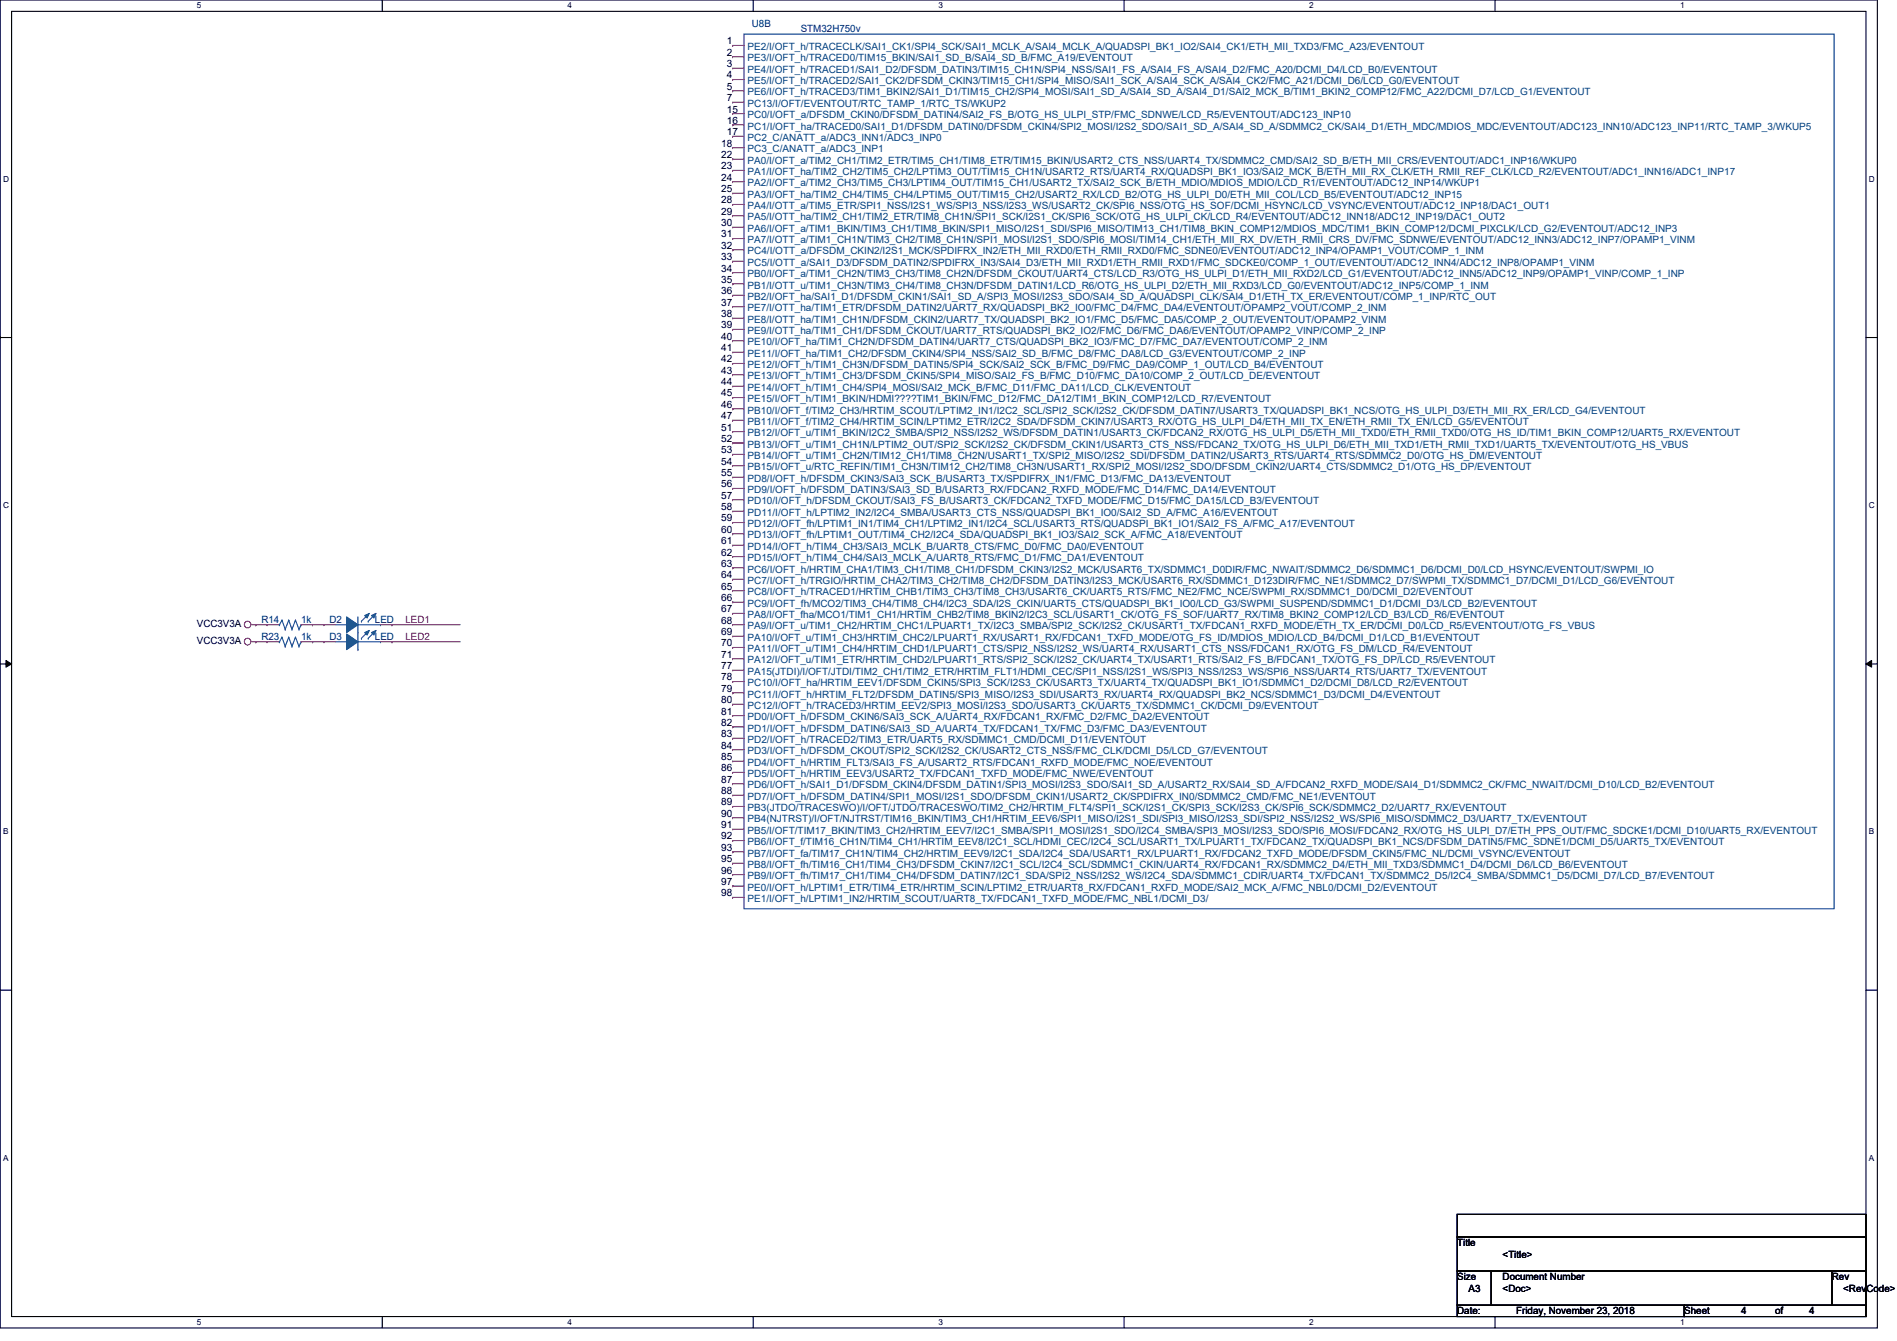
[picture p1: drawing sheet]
<svg xmlns="http://www.w3.org/2000/svg" width="297mm" height="210mm" viewBox="0 0 297 210" stroke-linecap="round" stroke-linejoin="round" font-family="sans-serif">
<defs><g id="words">
<g font-size="1.6" fill="#000080">
<text x="117.7" y="4.3">U8B</text>
<text x="125.4" y="5">STM32H750v</text>
<text x="40.9" y="97.5">R14</text>
<text x="40.9" y="100.1">R23</text>
<text x="47.2" y="97.5">1k</text>
<text x="47.2" y="100.1">1k</text>
<text x="51.6" y="97.5">D2</text>
<text x="51.6" y="100.1">D3</text>
<text x="58.7" y="97.5">LED</text>
<text x="58.7" y="100.1">LED</text>
</g>
<g font-size="1.6">
<text x="113.8" y="6.9">1</text>
<text x="113.8" y="8.7">2</text>
<text x="113.8" y="10.5">3</text>
<text x="113.8" y="12.3">4</text>
<text x="113.8" y="14.1">5</text>
<text x="113.8" y="15.8">7</text>
<text x="113.8" y="17.6">15</text>
<text x="112.9" y="22.9">18</text>
<text x="113.8" y="19.4">16</text>
<text x="113.8" y="21.2">17</text>
<text x="112.9" y="24.7">22</text>
<text x="112.9" y="26.5">23</text>
<text x="112.9" y="28.3">24</text>
<text x="112.9" y="30.1">25</text>
<text x="112.9" y="31.8">28</text>
<text x="112.9" y="33.6">29</text>
<text x="112.9" y="35.4">30</text>
<text x="112.9" y="37.2">31</text>
<text x="112.9" y="38.9">32</text>
<text x="112.9" y="40.7">33</text>
<text x="112.9" y="42.5">34</text>
<text x="112.9" y="44.3">35</text>
<text x="112.9" y="46.1">36</text>
<text x="112.9" y="47.8">37</text>
<text x="112.9" y="49.6">38</text>
<text x="112.9" y="51.4">39</text>
<text x="112.9" y="53.2">40</text>
<text x="112.9" y="54.9">41</text>
<text x="112.9" y="56.7">42</text>
<text x="112.9" y="58.5">43</text>
<text x="112.9" y="60.3">44</text>
<text x="112.9" y="62.1">45</text>
<text x="112.9" y="63.8">46</text>
<text x="112.9" y="65.6">47</text>
<text x="112.9" y="67.4">51</text>
<text x="112.9" y="69.2">52</text>
<text x="112.9" y="71">53</text>
<text x="112.9" y="72.7">54</text>
<text x="112.9" y="74.5">55</text>
<text x="112.9" y="76.3">56</text>
<text x="112.9" y="78.1">57</text>
<text x="112.9" y="79.8">58</text>
<text x="112.9" y="81.6">59</text>
<text x="112.9" y="83.4">60</text>
<text x="112.9" y="85.2">61</text>
<text x="112.9" y="87">62</text>
<text x="112.9" y="88.7">63</text>
<text x="112.9" y="90.5">64</text>
<text x="112.9" y="92.3">65</text>
<text x="112.9" y="94.1">66</text>
<text x="112.9" y="95.8">67</text>
<text x="30.8" y="98.2">VCC3V3A</text>
<text x="30.8" y="100.8">VCC3V3A</text>
<text x="112.9" y="97.6">68</text>
<text x="112.9" y="99.4">69</text>
<text x="112.9" y="101.2">70</text>
<text x="112.9" y="103">71</text>
<text x="112.9" y="104.7">77</text>
<text x="112.9" y="106.5">78</text>
<text x="112.9" y="108.3">79</text>
<text x="112.9" y="110.1">80</text>
<text x="112.9" y="111.8">81</text>
<text x="112.9" y="113.6">82</text>
<text x="112.9" y="115.4">83</text>
<text x="112.9" y="117.2">84</text>
<text x="112.9" y="119">85</text>
<text x="112.9" y="120.7">86</text>
<text x="112.9" y="122.5">87</text>
<text x="112.9" y="124.3">88</text>
<text x="112.9" y="126.1">89</text>
<text x="112.9" y="127.8">90</text>
<text x="112.9" y="129.6">91</text>
<text x="112.9" y="131.4">92</text>
<text x="112.9" y="133.2">93</text>
<text x="112.9" y="135">95</text>
<text x="112.9" y="136.7">96</text>
<text x="112.9" y="138.5">97</text>
<text x="112.9" y="140.3">98</text>
<text x="228.2" y="195.1">Title</text>
<text x="235.3" y="196.8">&lt;Title&gt;</text>
<text x="228.2" y="200.4">Size</text>
<text x="230" y="202.2">A3</text>
<text x="235.3" y="200.4">Document Number</text>
<text x="235.3" y="202.2">&lt;Doc&gt;</text>
<text x="286.8" y="200.4">Rev</text>
<text x="288.6" y="202.2">&lt;RevCode&gt;</text>
<text x="228.2" y="205.7">Date:</text>
<text x="237.4" y="205.7">Friday, November 23, 2018</text>
<text x="263.7" y="205.7">Sheet</text>
<text x="272.6" y="205.7">4</text>
<text x="278" y="205.7">of</text>
<text x="283.3" y="205.7">4</text>
</g>
<g font-size="1.6" fill="#004080">
<text x="117" y="7.8">PE2/I/OFT_h/TRACECLK/SAI1_CK1/SPI4_SCK/SAI1_MCLK_A/SAI4_MCLK_A/QUADSPI_BK1_IO2/SAI4_CK1/ETH_MII_TXD3/FMC_A23/EVENTOUT</text>
<text x="117" y="9.6">PE3/I/OFT_h/TRACED0/TIM15_BKIN/SAI1_SD_B/SAI4_SD_B/FMC_A19/EVENTOUT</text>
<text x="117" y="11.4">PE4/I/OFT_h/TRACED1/SAI1_D2/DFSDM_DATIN3/TIM15_CH1N/SPI4_NSS/SAI1_FS_A/SAI4_FS_A/SAI4_D2/FMC_A20/DCMI_D4/LCD_B0/EVENTOUT</text>
<text x="117" y="13.2">PE5/I/OFT_h/TRACED2/SAI1_CK2/DFSDM_CKIN3/TIM15_CH1/SPI4_MISO/SAI1_SCK_A/SAI4_SCK_A/SAI4_CK2/FMC_A21/DCMI_D6/LCD_G0/EVENTOUT</text>
<text x="117" y="14.9">PE6/I/OFT_h/TRACED3/TIM1_BKIN2/SAI1_D1/TIM15_CH2/SPI4_MOSI/SAI1_SD_A/SAI4_SD_A/SAI4_D1/SAI2_MCK_B/TIM1_BKIN2_COMP12/FMC_A22/DCMI_D7/LCD_G1/EVENTOUT</text>
<text x="117" y="16.7">PC13/I/OFT/EVENTOUT/RTC_TAMP_1/RTC_TS/WKUP2</text>
<text x="117" y="18.5">PC0/I/OFT_a/DFSDM_CKIN0/DFSDM_DATIN4/SAI2_FS_B/OTG_HS_ULPI_STP/FMC_SDNWE/LCD_R5/EVENTOUT/ADC123_INP10</text>
<text x="117" y="20.3">PC1/I/OFT_ha/TRACED0/SAI1_D1/DFSDM_DATIN0/DFSDM_CKIN4/SPI2_MOSI/I2S2_SDO/SAI1_SD_A/SAI4_SD_A/SDMMC2_CK/SAI4_D1/ETH_MDC/MDIOS_MDC/EVENTOUT/ADC123_INN10/ADC123_INP11/RTC_TAMP_3/WKUP5</text>
<text x="117" y="22.1">PC2_C/ANATT_a/ADC3_INN1/ADC3_INP0</text>
<text x="117" y="23.8">PC3_C/ANATT_a/ADC3_INP1</text>
<text x="117" y="25.6">PA0/I/OFT_a/TIM2_CH1/TIM2_ETR/TIM5_CH1/TIM8_ETR/TIM15_BKIN/USART2_CTS_NSS/UART4_TX/SDMMC2_CMD/SAI2_SD_B/ETH_MII_CRS/EVENTOUT/ADC1_INP16/WKUP0</text>
<text x="117" y="27.4">PA1/I/OFT_ha/TIM2_CH2/TIM5_CH2/LPTIM3_OUT/TIM15_CH1N/USART2_RTS/UART4_RX/QUADSPI_BK1_IO3/SAI2_MCK_B/ETH_MII_RX_CLK/ETH_RMII_REF_CLK/LCD_R2/EVENTOUT/ADC1_INN16/ADC1_INP17</text>
<text x="117" y="29.2">PA2/I/OFT_a/TIM2_CH3/TIM5_CH3/LPTIM4_OUT/TIM15_CH1/USART2_TX/SAI2_SCK_B/ETH_MDIO/MDIOS_MDIO/LCD_R1/EVENTOUT/ADC12_INP14/WKUP1</text>
<text x="117" y="30.9">PA3/I/OFT_ha/TIM2_CH4/TIM5_CH4/LPTIM5_OUT/TIM15_CH2/USART2_RX/LCD_B2/OTG_HS_ULPI_D0/ETH_MII_COL/LCD_B5/EVENTOUT/ADC12_INP15</text>
<text x="117" y="32.7">PA4/I/OTT_a/TIM5_ETR/SPI1_NSS/I2S1_WS/SPI3_NSS/I2S3_WS/USART2_CK/SPI6_NSS/OTG_HS_SOF/DCMI_HSYNC/LCD_VSYNC/EVENTOUT/ADC12_INP18/DAC1_OUT1</text>
<text x="117" y="34.5">PA5/I/OTT_ha/TIM2_CH1/TIM2_ETR/TIM8_CH1N/SPI1_SCK/I2S1_CK/SPI6_SCK/OTG_HS_ULPI_CK/LCD_R4/EVENTOUT/ADC12_INN18/ADC12_INP19/DAC1_OUT2</text>
<text x="117" y="36.3">PA6/I/OFT_a/TIM1_BKIN/TIM3_CH1/TIM8_BKIN/SPI1_MISO/I2S1_SDI/SPI6_MISO/TIM13_CH1/TIM8_BKIN_COMP12/MDIOS_MDC/TIM1_BKIN_COMP12/DCMI_PIXCLK/LCD_G2/EVENTOUT/ADC12_INP3</text>
<text x="117" y="38.1">PA7/I/OTT_a/TIM1_CH1N/TIM3_CH2/TIM8_CH1N/SPI1_MOSI/I2S1_SDO/SPI6_MOSI/TIM14_CH1/ETH_MII_RX_DV/ETH_RMII_CRS_DV/FMC_SDNWE/EVENTOUT/ADC12_INN3/ADC12_INP7/OPAMP1_VINM</text>
<text x="117" y="39.8">PC4/I/OTT_a/DFSDM_CKIN2/I2S1_MCK/SPDIFRX_IN2/ETH_MII_RXD0/ETH_RMII_RXD0/FMC_SDNE0/EVENTOUT/ADC12_INP4/OPAMP1_VOUT/COMP_1_INM</text>
<text x="117" y="41.6">PC5/I/OTT_a/SAI1_D3/DFSDM_DATIN2/SPDIFRX_IN3/SAI4_D3/ETH_MII_RXD1/ETH_RMII_RXD1/FMC_SDCKE0/COMP_1_OUT/EVENTOUT/ADC12_INN4/ADC12_INP8/OPAMP1_VINM</text>
<text x="117" y="43.4">PB0/I/OFT_a/TIM1_CH2N/TIM3_CH3/TIM8_CH2N/DFSDM_CKOUT/UART4_CTS/LCD_R3/OTG_HS_ULPI_D1/ETH_MII_RXD2/LCD_G1/EVENTOUT/ADC12_INN5/ADC12_INP9/OPAMP1_VINP/COMP_1_INP</text>
<text x="117" y="45.2">PB1/I/OTT_u/TIM1_CH3N/TIM3_CH4/TIM8_CH3N/DFSDM_DATIN1/LCD_R6/OTG_HS_ULPI_D2/ETH_MII_RXD3/LCD_G0/EVENTOUT/ADC12_INP5/COMP_1_INM</text>
<text x="117" y="46.9">PB2/I/OFT_ha/SAI1_D1/DFSDM_CKIN1/SAI1_SD_A/SPI3_MOSI/I2S3_SDO/SAI4_SD_A/QUADSPI_CLK/SAI4_D1/ETH_TX_ER/EVENTOUT/COMP_1_INP/RTC_OUT</text>
<text x="117" y="48.7">PE7/I/OTT_ha/TIM1_ETR/DFSDM_DATIN2/UART7_RX/QUADSPI_BK2_IO0/FMC_D4/FMC_DA4/EVENTOUT/OPAMP2_VOUT/COMP_2_INM</text>
<text x="117" y="50.5">PE8/I/OTT_ha/TIM1_CH1N/DFSDM_CKIN2/UART7_TX/QUADSPI_BK2_IO1/FMC_D5/FMC_DA5/COMP_2_OUT/EVENTOUT/OPAMP2_VINM</text>
<text x="117" y="52.3">PE9/I/OTT_ha/TIM1_CH1/DFSDM_CKOUT/UART7_RTS/QUADSPI_BK2_IO2/FMC_D6/FMC_DA6/EVENTOUT/OPAMP2_VINP/COMP_2_INP</text>
<text x="117" y="54.1">PE10/I/OFT_ha/TIM1_CH2N/DFSDM_DATIN4/UART7_CTS/QUADSPI_BK2_IO3/FMC_D7/FMC_DA7/EVENTOUT/COMP_2_INM</text>
<text x="117" y="55.8">PE11/I/OFT_ha/TIM1_CH2/DFSDM_CKIN4/SPI4_NSS/SAI2_SD_B/FMC_D8/FMC_DA8/LCD_G3/EVENTOUT/COMP_2_INP</text>
<text x="117" y="57.6">PE12/I/OFT_h/TIM1_CH3N/DFSDM_DATIN5/SPI4_SCK/SAI2_SCK_B/FMC_D9/FMC_DA9/COMP_1_OUT/LCD_B4/EVENTOUT</text>
<text x="117" y="59.4">PE13/I/OFT_h/TIM1_CH3/DFSDM_CKIN5/SPI4_MISO/SAI2_FS_B/FMC_D10/FMC_DA10/COMP_2_OUT/LCD_DE/EVENTOUT</text>
<text x="117" y="61.2">PE14/I/OFT_h/TIM1_CH4/SPI4_MOSI/SAI2_MCK_B/FMC_D11/FMC_DA11/LCD_CLK/EVENTOUT</text>
<text x="117" y="62.9">PE15/I/OFT_h/TIM1_BKIN/HDMI????TIM1_BKIN/FMC_D12/FMC_DA12/TIM1_BKIN_COMP12/LCD_R7/EVENTOUT</text>
<text x="117" y="64.7">PB10/I/OFT_f/TIM2_CH3/HRTIM_SCOUT/LPTIM2_IN1/I2C2_SCL/SPI2_SCK/I2S2_CK/DFSDM_DATIN7/USART3_TX/QUADSPI_BK1_NCS/OTG_HS_ULPI_D3/ETH_MII_RX_ER/LCD_G4/EVENTOUT</text>
<text x="117" y="66.5">PB11/I/OFT_f/TIM2_CH4/HRTIM_SCIN/LPTIM2_ETR/I2C2_SDA/DFSDM_CKIN7/USART3_RX/OTG_HS_ULPI_D4/ETH_MII_TX_EN/ETH_RMII_TX_EN/LCD_G5/EVENTOUT</text>
<text x="117" y="68.3">PB12/I/OFT_u/TIM1_BKIN/I2C2_SMBA/SPI2_NSS/I2S2_WS/DFSDM_DATIN1/USART3_CK/FDCAN2_RX/OTG_HS_ULPI_D5/ETH_MII_TXD0/ETH_RMII_TXD0/OTG_HS_ID/TIM1_BKIN_COMP12/UART5_RX/EVENTOUT</text>
<text x="117" y="70.1">PB13/I/OFT_u/TIM1_CH1N/LPTIM2_OUT/SPI2_SCK/I2S2_CK/DFSDM_CKIN1/USART3_CTS_NSS/FDCAN2_TX/OTG_HS_ULPI_D6/ETH_MII_TXD1/ETH_RMII_TXD1/UART5_TX/EVENTOUT/OTG_HS_VBUS</text>
<text x="117" y="71.8">PB14/I/OFT_u/TIM1_CH2N/TIM12_CH1/TIM8_CH2N/USART1_TX/SPI2_MISO/I2S2_SDI/DFSDM_DATIN2/USART3_RTS/UART4_RTS/SDMMC2_D0/OTG_HS_DM/EVENTOUT</text>
<text x="117" y="73.6">PB15/I/OFT_u/RTC_REFIN/TIM1_CH3N/TIM12_CH2/TIM8_CH3N/USART1_RX/SPI2_MOSI/I2S2_SDO/DFSDM_CKIN2/UART4_CTS/SDMMC2_D1/OTG_HS_DP/EVENTOUT</text>
<text x="117" y="75.4">PD8/I/OFT_h/DFSDM_CKIN3/SAI3_SCK_B/USART3_TX/SPDIFRX_IN1/FMC_D13/FMC_DA13/EVENTOUT</text>
<text x="117" y="77.2">PD9/I/OFT_h/DFSDM_DATIN3/SAI3_SD_B/USART3_RX/FDCAN2_RXFD_MODE/FMC_D14/FMC_DA14/EVENTOUT</text>
<text x="117" y="79">PD10/I/OFT_h/DFSDM_CKOUT/SAI3_FS_B/USART3_CK/FDCAN2_TXFD_MODE/FMC_D15/FMC_DA15/LCD_B3/EVENTOUT</text>
<text x="117" y="80.7">PD11/I/OFT_h/LPTIM2_IN2/I2C4_SMBA/USART3_CTS_NSS/QUADSPI_BK1_IO0/SAI2_SD_A/FMC_A16/EVENTOUT</text>
<text x="117" y="82.5">PD12/I/OFT_fh/LPTIM1_IN1/TIM4_CH1/LPTIM2_IN1/I2C4_SCL/USART3_RTS/QUADSPI_BK1_IO1/SAI2_FS_A/FMC_A17/EVENTOUT</text>
<text x="117" y="84.3">PD13/I/OFT_fh/LPTIM1_OUT/TIM4_CH2/I2C4_SDA/QUADSPI_BK1_IO3/SAI2_SCK_A/FMC_A18/EVENTOUT</text>
<text x="117" y="86.1">PD14/I/OFT_h/TIM4_CH3/SAI3_MCLK_B/UART8_CTS/FMC_D0/FMC_DA0/EVENTOUT</text>
<text x="117" y="87.8">PD15/I/OFT_h/TIM4_CH4/SAI3_MCLK_A/UART8_RTS/FMC_D1/FMC_DA1/EVENTOUT</text>
<text x="117" y="89.6">PC6/I/OFT_h/HRTIM_CHA1/TIM3_CH1/TIM8_CH1/DFSDM_CKIN3/I2S2_MCK/USART6_TX/SDMMC1_D0DIR/FMC_NWAIT/SDMMC2_D6/SDMMC1_D6/DCMI_D0/LCD_HSYNC/EVENTOUT/SWPMI_IO</text>
<text x="117" y="91.4">PC7/I/OFT_h/TRGIO/HRTIM_CHA2/TIM3_CH2/TIM8_CH2/DFSDM_DATIN3/I2S3_MCK/USART6_RX/SDMMC1_D123DIR/FMC_NE1/SDMMC2_D7/SWPMI_TX/SDMMC1_D7/DCMI_D1/LCD_G6/EVENTOUT</text>
<text x="117" y="93.2">PC8/I/OFT_h/TRACED1/HRTIM_CHB1/TIM3_CH3/TIM8_CH3/USART6_CK/UART5_RTS/FMC_NE2/FMC_NCE/SWPMI_RX/SDMMC1_D0/DCMI_D2/EVENTOUT</text>
<text x="117" y="95">PC9/I/OFT_fh/MCO2/TIM3_CH4/TIM8_CH4/I2C3_SDA/I2S_CKIN/UART5_CTS/QUADSPI_BK1_IO0/LCD_G3/SWPMI_SUSPEND/SDMMC1_D1/DCMI_D3/LCD_B2/EVENTOUT</text>
<text x="117" y="96.7">PA8/I/OFT_fha/MCO1/TIM1_CH1/HRTIM_CHB2/TIM8_BKIN2/I2C3_SCL/USART1_CK/OTG_FS_SOF/UART7_RX/TIM8_BKIN2_COMP12/LCD_B3/LCD_R6/EVENTOUT</text>
<text x="117" y="98.5">PA9/I/OFT_u/TIM1_CH2/HRTIM_CHC1/LPUART1_TX/I2C3_SMBA/SPI2_SCK/I2S2_CK/USART1_TX/FDCAN1_RXFD_MODE/ETH_TX_ER/DCMI_D0/LCD_R5/EVENTOUT/OTG_FS_VBUS</text>
<text x="117" y="100.3">PA10/I/OFT_u/TIM1_CH3/HRTIM_CHC2/LPUART1_RX/USART1_RX/FDCAN1_TXFD_MODE/OTG_FS_ID/MDIOS_MDIO/LCD_B4/DCMI_D1/LCD_B1/EVENTOUT</text>
<text x="117" y="102.1">PA11/I/OFT_u/TIM1_CH4/HRTIM_CHD1/LPUART1_CTS/SPI2_NSS/I2S2_WS/UART4_RX/USART1_CTS_NSS/FDCAN1_RX/OTG_FS_DM/LCD_R4/EVENTOUT</text>
<text x="117" y="103.8">PA12/I/OFT_u/TIM1_ETR/HRTIM_CHD2/LPUART1_RTS/SPI2_SCK/I2S2_CK/UART4_TX/USART1_RTS/SAI2_FS_B/FDCAN1_TX/OTG_FS_DP/LCD_R5/EVENTOUT</text>
<text x="117" y="105.6">PA15(JTDI)/I/OFT/JTDI/TIM2_CH1/TIM2_ETR/HRTIM_FLT1/HDMI_CEC/SPI1_NSS/I2S1_WS/SPI3_NSS/I2S3_WS/SPI6_NSS/UART4_RTS/UART7_TX/EVENTOUT</text>
<text x="117" y="107.4">PC10/I/OFT_ha/HRTIM_EEV1/DFSDM_CKIN5/SPI3_SCK/I2S3_CK/USART3_TX/UART4_TX/QUADSPI_BK1_IO1/SDMMC1_D2/DCMI_D8/LCD_R2/EVENTOUT</text>
<text x="117" y="109.2">PC11/I/OFT_h/HRTIM_FLT2/DFSDM_DATIN5/SPI3_MISO/I2S3_SDI/USART3_RX/UART4_RX/QUADSPI_BK2_NCS/SDMMC1_D3/DCMI_D4/EVENTOUT</text>
<text x="117" y="111">PC12/I/OFT_h/TRACED3/HRTIM_EEV2/SPI3_MOSI/I2S3_SDO/USART3_CK/UART5_TX/SDMMC1_CK/DCMI_D9/EVENTOUT</text>
<text x="117" y="112.7">PD0/I/OFT_h/DFSDM_CKIN6/SAI3_SCK_A/UART4_RX/FDCAN1_RX/FMC_D2/FMC_DA2/EVENTOUT</text>
<text x="117" y="114.5">PD1/I/OFT_h/DFSDM_DATIN6/SAI3_SD_A/UART4_TX/FDCAN1_TX/FMC_D3/FMC_DA3/EVENTOUT</text>
<text x="117" y="116.3">PD2/I/OFT_h/TRACED2/TIM3_ETR/UART5_RX/SDMMC1_CMD/DCMI_D11/EVENTOUT</text>
<text x="117" y="118.1">PD3/I/OFT_h/DFSDM_CKOUT/SPI2_SCK/I2S2_CK/USART2_CTS_NSS/FMC_CLK/DCMI_D5/LCD_G7/EVENTOUT</text>
<text x="117" y="119.8">PD4/I/OFT_h/HRTIM_FLT3/SAI3_FS_A/USART2_RTS/FDCAN1_RXFD_MODE/FMC_NOE/EVENTOUT</text>
<text x="117" y="121.6">PD5/I/OFT_h/HRTIM_EEV3/USART2_TX/FDCAN1_TXFD_MODE/FMC_NWE/EVENTOUT</text>
<text x="117" y="123.4">PD6/I/OFT_h/SAI1_D1/DFSDM_CKIN4/DFSDM_DATIN1/SPI3_MOSI/I2S3_SDO/SAI1_SD_A/USART2_RX/SAI4_SD_A/FDCAN2_RXFD_MODE/SAI4_D1/SDMMC2_CK/FMC_NWAIT/DCMI_D10/LCD_B2/EVENTOUT</text>
<text x="117" y="125.2">PD7/I/OFT_h/DFSDM_DATIN4/SPI1_MOSI/I2S1_SDO/DFSDM_CKIN1/USART2_CK/SPDIFRX_IN0/SDMMC2_CMD/FMC_NE1/EVENTOUT</text>
<text x="117" y="127">PB3(JTDO/TRACESWO)/I/OFT/JTDO/TRACESWO/TIM2_CH2/HRTIM_FLT4/SPI1_SCK/I2S1_CK/SPI3_SCK/I2S3_CK/SPI6_SCK/SDMMC2_D2/UART7_RX/EVENTOUT</text>
<text x="117" y="128.7">PB4(NJTRST)/I/OFT/NJTRST/TIM16_BKIN/TIM3_CH1/HRTIM_EEV6/SPI1_MISO/I2S1_SDI/SPI3_MISO/I2S3_SDI/SPI2_NSS/I2S2_WS/SPI6_MISO/SDMMC2_D3/UART7_TX/EVENTOUT</text>
<text x="117" y="130.5">PB5/I/OFT/TIM17_BKIN/TIM3_CH2/HRTIM_EEV7/I2C1_SMBA/SPI1_MOSI/I2S1_SDO/I2C4_SMBA/SPI3_MOSI/I2S3_SDO/SPI6_MOSI/FDCAN2_RX/OTG_HS_ULPI_D7/ETH_PPS_OUT/FMC_SDCKE1/DCMI_D10/UART5_RX/EVENTOUT</text>
<text x="117" y="132.3">PB6/I/OFT_f/TIM16_CH1N/TIM4_CH1/HRTIM_EEV8/I2C1_SCL/HDMI_CEC/I2C4_SCL/USART1_TX/LPUART1_TX/FDCAN2_TX/QUADSPI_BK1_NCS/DFSDM_DATIN5/FMC_SDNE1/DCMI_D5/UART5_TX/EVENTOUT</text>
<text x="117" y="134.1">PB7/I/OFT_fa/TIM17_CH1N/TIM4_CH2/HRTIM_EEV9/I2C1_SDA/I2C4_SDA/USART1_RX/LPUART1_RX/FDCAN2_TXFD_MODE/DFSDM_CKIN5/FMC_NL/DCMI_VSYNC/EVENTOUT</text>
<text x="117" y="135.8">PB8/I/OFT_fh/TIM16_CH1/TIM4_CH3/DFSDM_CKIN7/I2C1_SCL/I2C4_SCL/SDMMC1_CKIN/UART4_RX/FDCAN1_RX/SDMMC2_D4/ETH_MII_TXD3/SDMMC1_D4/DCMI_D6/LCD_B6/EVENTOUT</text>
<text x="117" y="137.6">PB9/I/OFT_fh/TIM17_CH1/TIM4_CH4/DFSDM_DATIN7/I2C1_SDA/SPI2_NSS/I2S2_WS/I2C4_SDA/SDMMC1_CDIR/UART4_TX/FDCAN1_TX/SDMMC2_D5/I2C4_SMBA/SDMMC1_D5/DCMI_D7/LCD_B7/EVENTOUT</text>
<text x="117" y="139.4">PE0/I/OFT_h/LPTIM1_ETR/TIM4_ETR/HRTIM_SCIN/LPTIM2_ETR/UART8_RX/FDCAN1_RXFD_MODE/SAI2_MCK_A/FMC_NBL0/DCMI_D2/EVENTOUT</text>
<text x="117" y="141.2">PE1/I/OFT_h/LPTIM1_IN2/HRTIM_SCOUT/UART8_TX/FDCAN1_TXFD_MODE/FMC_NBL1/DCMI_D3/</text>
</g>
<g font-size="1.6" fill="#f00">
<text x="63.5" y="97.5">LED1</text>
<text x="63.5" y="100.1">LED2</text>
</g>
<g font-size="1.3">
<text x="30.8" y="1.3">5</text>
<text x="88.9" y="1.3">4</text>
<text x="146.9" y="1.3">3</text>
<text x="205" y="1.3">2</text>
<text x="263.1" y="1.3">1</text>
<text x=".5" y="28.4">D</text>
<text x="292.6" y="28.4">D</text>
<text x=".5" y="79.5">C</text>
<text x="292.6" y="79.5">C</text>
<text x=".5" y="130.6">B</text>
<text x="292.6" y="130.6">B</text>
<text x=".5" y="181.7">A</text>
<text x="292.6" y="181.7">A</text>
<text x="30.8" y="207.4">5</text>
<text x="88.9" y="207.4">4</text>
<text x="146.9" y="207.4">3</text>
<text x="205" y="207.4">2</text>
<text x="263.1" y="207.4">1</text>
</g>
</g></defs>
<path d="M0 0h294v207.9h-294zM1.8 1.8h290.4v204.3h-290.4z" fill="none" stroke="#000" stroke-width=".17"/>
<g fill="#fff">
<path d="M30.8 .2h.7v1.4h-.7z"/>
<path d="M30.8 206.2h.7v1.4h-.7z"/>
</g>
<path d="M59.9 0v1.8M59.9 206.1v1.8" fill="none" stroke="#000" stroke-width=".17"/>
<g fill="#fff">
<path d="M88.9 .2h.6v1.4h-.6z"/>
<path d="M88.9 206.2h.6v1.4h-.6z"/>
</g>
<path d="M117.9 0v1.8M117.9 206.1v1.8" fill="none" stroke="#000" stroke-width=".17"/>
<g fill="#fff">
<path d="M146.9 .2h.7v1.4h-.7z"/>
<path d="M146.9 206.2h.7v1.4h-.7z"/>
</g>
<path d="M176 0v1.8M176 206.1v1.8" fill="none" stroke="#000" stroke-width=".17"/>
<g fill="#fff">
<path d="M205 .2h.7v1.4h-.7z"/>
<path d="M205 206.2h.7v1.4h-.7z"/>
</g>
<path d="M234.1 0v1.8M234.1 206.1v1.8" fill="none" stroke="#000" stroke-width=".17"/>
<g fill="#fff">
<path d="M263.1 .2h.7v1.4h-.7z"/>
<path d="M263.1 206.2h.7v1.4h-.7z"/>
<path d="M.5 27.3h.9v1.4h-.9z"/>
<path d="M292.6 27.3h.9v1.4h-.9z"/>
<path d="M.5 78.4h.9v1.4h-.9z"/>
<path d="M292.6 78.4h.9v1.4h-.9z"/>
</g>
<path d="M0 52.8h1.8M292.2 52.8h1.8" fill="none" stroke="#000" stroke-width=".17"/>
<g fill="#fff">
<path d="M.5 129.5h.8v1.4h-.8z"/>
<path d="M292.6 129.5h.9v1.4h-.9z"/>
</g>
<path d="M0 103.9h1.8M292.2 103.9h1.8" fill="none" stroke="#000" stroke-width=".17"/>
<path d="M.9 103.4l.9 .5-.9 .5zM292.2 103.9l.9-.5v1z" fill="#000"/>
<path d="M.9 103.4l.9 .5-.9 .5zM292.2 103.9l.9-.5v1z" fill="none" stroke="#000" stroke-width=".16"/>
<g fill="#fff">
<path d="M.5 180.5h.8v1.4h-.8z"/>
<path d="M292.6 180.5h.9v1.4h-.9z"/>
</g>
<path d="M0 155h1.8M292.2 155h1.8M228.2 190.1h64v3.5h-64zM228.2 193.6h64v5.4h-64zM228.2 199h5.3v5.3h-5.3zM233.5 199h53.3v5.3h-53.3zM286.8 199h5.4v5.3h-5.4zM228.2 204.3h35.5v1.8h-35.5zM263.7 204.3h28.5v1.8h-28.5z" fill="none" stroke="#000" stroke-width=".17"/>
<g fill="none" stroke="#f00" stroke-width=".17">
<path d="M39.3 97.8h.7M40 97.8h.1M41.8 97.8h.1M41.8 97.8h1.8M47.2 97.8h1.7M48.9 97.8h.1M39.3 100.5h.7M40 100.5h.1M41.8 100.5h.1M41.8 100.5h1.8M47.2 100.5h1.7M48.9 100.5h.1"/>
<circle cx="38.8" cy="97.8" r=".52"/>
<circle cx="38.8" cy="100.4" r=".52"/>
</g>
<g fill="none" stroke="#00f" stroke-width=".17">
<path d="M43.6 97.8h.2M43.8 97.8h.1M44.2 97.1h.1M44.2 99.7h.1M44.2 97.1l-.4 .7M44.2 97.1l.5 1.4M44.2 99.7l-.4 .8M44.2 99.7l.5 1.5M44.7 98.5h.1M45.2 97.1h.1M45.2 99.7h.1M45.2 97.1l-.5 1.4"/>
<path d="M45.2 97.1l.5 1.4M45.2 99.7l-.5 1.5M45.2 99.7l.5 1.5M45.7 98.5h.1M46.3 97.1h.1M46.3 99.7h.1M46.3 97.1l-.6 1.4M46.3 97.1l.5 1.4M46.3 99.7l-.6 1.5M46.3 99.7l.5 1.5M46.8 98.5h.1M47.2 97.8h.1"/>
<path d="M47.2 97.8l-.4 .7M52.5 97.8h1.8M54.3 97.8h.1M56 99h.1M56 97.8h3.6M56 96.6v2.4M59.6 97.8h.1M43.6 100.5h.2M43.8 100.5h.1M44.7 101.2h.1M45.7 101.2h.1M46.8 101.2h.1"/>
<path d="M47.2 100.5h.1M47.2 100.5l-.4 .7"/>
</g>
<path d="M54.3 96.6l1.7 1.2-1.7 1.2z" fill-rule="evenodd" fill="#00f"/>
<path d="M54.3 96.6l1.7 1.2-1.7 1.2z" fill="none" stroke="#00f" stroke-width=".17"/>
<path d="M58.2 96.4l.7-.4-.4 .7z" fill-rule="evenodd" fill="#00f"/>
<path d="M58.2 96.4l.7-.4-.4 .7z" fill="none" stroke="#00f" stroke-width=".17"/>
<path d="M57.1 96.4l.7-.4-.3 .7z" fill-rule="evenodd" fill="#00f"/>
<path d="M116.5 5.3h170.7v136.9h-170.7zM56 99.2v2.5M56.6 97.2h.1M57.1 96.4l.7-.4-.3 .7zM57.7 97.2h.1M57.7 96.2l-1.1 1M58.7 96.2l-1 1M52.5 100.5h1.8M54.3 100.5h.1M56 101.7h.1M56 100.5h3.6M59.6 100.5h.1" fill="none" stroke="#00f" stroke-width=".17"/>
<g fill="none" stroke="#f00" stroke-width=".17">
<path d="M114.7 7.1h.1M114.7 8.9h.1M114.7 10.7h.1M114.7 12.4h.1M114.7 14.2h.1M114.7 16h.1M114.7 17.8h.1M114.7 19.6h.1M114.7 7.1h1.8M114.7 8.9h1.8M114.7 10.7h1.8M114.7 12.4h1.8"/>
<path d="M114.7 14.2h1.8M114.7 16h1.8M114.7 17.8h1.8M114.7 19.6h1.8M114.7 21.3h.1M114.7 23.1h.1M114.7 24.9h.1M114.7 26.7h.1M114.7 28.4h.1M114.7 30.2h.1M114.7 32h.1M114.7 33.8h.1"/>
<path d="M114.7 35.6h.1M114.7 37.3h.1M114.7 39.1h.1M114.7 21.3h1.8M114.7 23.1h1.8M114.7 24.9h1.8M114.7 26.7h1.8M114.7 28.4h1.8M114.7 30.2h1.8M114.7 32h1.8M114.7 33.8h1.8M114.7 35.6h1.8"/>
<path d="M114.7 37.3h1.8M114.7 39.1h1.8M114.7 40.9h.1M114.7 42.7h.1M114.7 44.4h.1M114.7 46.2h.1M114.7 48h.1M114.7 49.8h.1M114.7 51.6h.1M114.7 53.3h.1M114.7 55.1h.1M114.7 56.9h.1"/>
<path d="M114.7 58.7h.1M114.7 40.9h1.8M114.7 42.7h1.8M114.7 44.4h1.8M114.7 46.2h1.8M114.7 48h1.8M114.7 49.8h1.8M114.7 51.6h1.8M114.7 53.3h1.8M114.7 55.1h1.8M114.7 56.9h1.8M114.7 58.7h1.8"/>
<path d="M114.7 60.5h.1M114.7 62.2h.1M114.7 64h.1M114.7 65.8h.1M114.7 67.6h.1M114.7 69.3h.1M114.7 71.1h.1M114.7 72.9h.1M114.7 74.7h.1M114.7 76.5h.1M114.7 78.2h.1M114.7 60.5h1.8"/>
<path d="M114.7 62.2h1.8M114.7 64h1.8M114.7 65.8h1.8M114.7 67.6h1.8M114.7 69.3h1.8M114.7 71.1h1.8M114.7 72.9h1.8M114.7 74.7h1.8M114.7 76.5h1.8M114.7 78.2h1.8M50.7 97.8h.1M50.7 97.8h1.8"/>
<path d="M59.6 97.8h1.8M61.4 97.8h.1M114.7 80h.1M114.7 81.8h.1M114.7 83.6h.1M114.7 85.3h.1M114.7 87.1h.1M114.7 88.9h.1M114.7 90.7h.1M114.7 92.5h.1M114.7 94.2h.1M114.7 96h.1"/>
<path d="M114.7 97.8h.1M114.7 99.6h.1M114.7 97.8h1.8M114.7 80h1.8M114.7 81.8h1.8M114.7 83.6h1.8M114.7 85.3h1.8M114.7 87.1h1.8M114.7 88.9h1.8M114.7 90.7h1.8M114.7 92.5h1.8M114.7 94.2h1.8"/>
<path d="M114.7 96h1.8M114.7 99.6h1.8M114.7 101.3h.1M114.7 103.1h.1M114.7 104.9h.1M114.7 106.7h.1M114.7 108.5h.1M114.7 110.2h.1M114.7 112h.1M114.7 113.8h.1M114.7 115.6h.1M114.7 117.3h.1"/>
<path d="M114.7 119.1h.1M114.7 101.3h1.8M114.7 103.1h1.8M114.7 104.9h1.8M114.7 106.7h1.8M114.7 108.5h1.8M114.7 110.2h1.8M114.7 112h1.8M114.7 113.8h1.8M114.7 115.6h1.8M114.7 117.3h1.8M114.7 119.1h1.8"/>
<path d="M114.7 120.9h.1M114.7 122.7h.1M114.7 124.5h.1M114.7 126.2h.1M114.7 128h.1M114.7 129.8h.1M114.7 131.6h.1M114.7 133.3h.1M114.7 135.1h.1M114.7 136.9h.1M114.7 138.7h.1M114.7 120.9h1.8"/>
<path d="M114.7 122.7h1.8M114.7 124.5h1.8M114.7 126.2h1.8M114.7 128h1.8M114.7 129.8h1.8M114.7 131.6h1.8M114.7 133.3h1.8M114.7 135.1h1.8M114.7 136.9h1.8M114.7 138.7h1.8M114.7 140.5h.1M114.7 140.5h1.8"/>
</g>
<path d="M54.3 99.2l1.7 1.3-1.7 1.2z" fill-rule="evenodd" fill="#00f"/>
<path d="M54.3 99.2l1.7 1.3-1.7 1.2z" fill="none" stroke="#00f" stroke-width=".17"/>
<path d="M58.2 99l.7-.3-.4 .7z" fill-rule="evenodd" fill="#00f"/>
<path d="M58.2 99l.7-.3-.4 .7z" fill="none" stroke="#00f" stroke-width=".17"/>
<path d="M57.1 99l.7-.3-.3 .7z" fill-rule="evenodd" fill="#00f"/>
<path d="M56.6 99.9h.1M57.1 99l.7-.3-.3 .7zM57.7 99.9h.1M57.7 98.8l-1.1 1.1M58.7 98.8l-1 1.1" fill="none" stroke="#00f" stroke-width=".17"/>
<path d="M50.7 100.5h.1M50.7 100.5h1.8M59.6 100.5h1.8M61.4 100.5h.1" fill="none" stroke="#f00" stroke-width=".17"/>
<path d="M40 97.8h.1M40 97.8h1.8M48.9 97.8h.1M48.9 97.8h1.8M61.4 97.8h.1M61.4 97.8h10.6M40 100.5h.1M40 100.5h1.8M48.9 100.5h.1M48.9 100.5h1.8M61.4 100.5h.1M61.4 100.5h10.6" fill="none" stroke="#800040" stroke-width=".17"/>
<use href="#words"/>
</svg>
